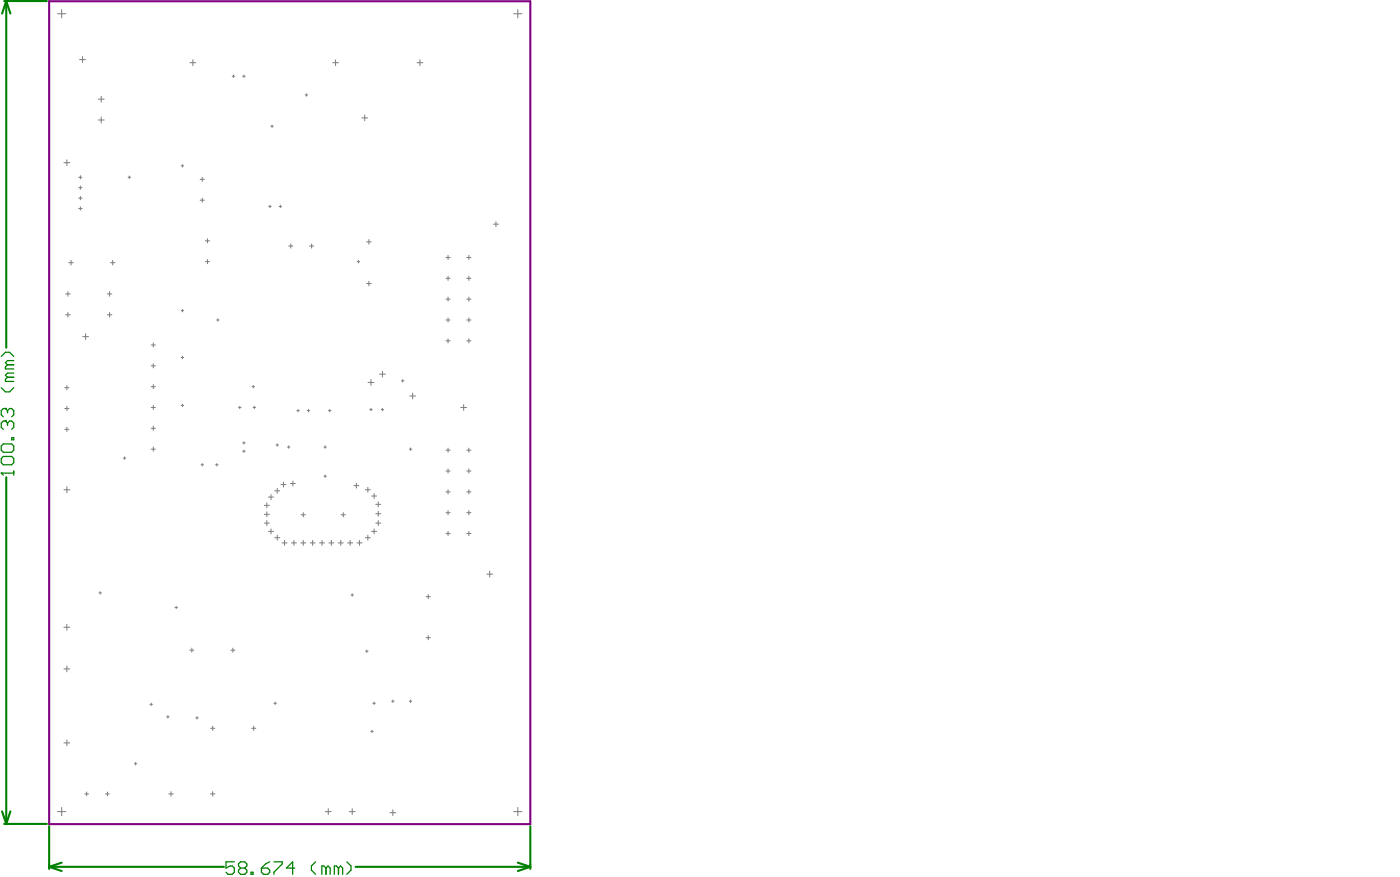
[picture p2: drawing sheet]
<svg xmlns="http://www.w3.org/2000/svg" width="568mm" height="356mm" viewBox="0 0 568 356" stroke-linecap="round" stroke-linejoin="round" font-family="sans-serif">
<path d="M20 .5h195.3v334h-195.3z" fill="none" stroke="#800080" stroke-width=".85"/>
<g fill="none" stroke="#008000" stroke-width=".85">
<path d="M1.7 .4h17.3M2.5 .4l-1.7 5.1M2.5 .4v140.7M2.5 .4l1.7 5.1M2.5 193.7v140.7M.8 329.3l1.7 5.1M1.7 334.4h17.3M4.2 329.3l-1.7 5.1M20 335.3v17.4M215.3 335.3v17.4M20 351.8l5 1.7M20 351.8h70.9"/>
<path d="M25 350.1l-5 1.7M144.3 351.8h71M210.2 350.1l5.1 1.7M215.3 351.8l-5.1 1.7"/>
</g>
<path d="M.5 192h5.1M5.6 191.2v1.7" fill="none" stroke="#008000" stroke-width=".51"/>
<circle cx=".5" cy="192" r=".25" fill="#008000"/>
<path d="M2.2 170.9h-.8l-.9 .8v1.7l.9 .9M4.7 177.6h.9v.9h-.9zM.5 192l.9 .9M.5 186.1l.9-.8h3.3l.9 .8v1.7l-.9 .8h-3.3l-.9-.8zM.5 181l.9-.8h3.3l.9 .8v1.7l-.9 .9h-3.3l-.9-.9z" fill="none" stroke="#008000" stroke-width=".51"/>
<circle cx="2.2" cy="170.9" r=".25" fill="#008000"/>
<path d="M2.2 170.9l.8 .8M2.2 165.8h-.8l-.9 .9v1.6l.9 .9M3 171.7v.9M3 171.7l.9-.8h.8l.9 .8v1.7l-.9 .9" fill="none" stroke="#008000" stroke-width=".51"/>
<circle cx="2.2" cy="165.8" r=".25" fill="#008000"/>
<g fill="none" stroke="#008000" stroke-width=".51">
<path d="M.5 157.4l1.7 1.6h1.7l1.7-1.6M.5 144.7l1.7-1.7h1.7l1.7 1.7M3 153.1l-.8 .9v.8h3.4M3 148.1l-.8 .8v.8h3.4M3 153.1h2.6M3 148.1h2.6M5.6 151.4h-2.6l-.8 .9 .8 .8M5.6 146.4h-2.6l-.8 .8 .8 .9M2.2 165.8l.8 .9M3 166.7v.8M3 166.7l.9-.9h.8l.9 .9v1.6l-.9 .9M95.1 349.8h-3.4v2.5l1.7-.8h.9l.8 .8v1.7l-.8 .9h-1.7l-.9-.9"/>
<path d="M97.7 352.3l-.9-.8v-.9l.9-.8h1.7l.8 .8v.9l-.8 .8M97.7 352.3l-.9 .9v.8l.9 .9h1.7l.8-.9v-.8l-.8-.9M97.7 352.3h1.7M101.9 354h.8v.9h-.8zM106.1 352.3h2.6l.8 .9v.8l-.8 .9h-1.7l-.9-.9zM109.5 349.8l-1.7 .8-1.7 1.7M111.2 349.8h3.4v.8l-3.4 3.4v.9M119.6 352.3h-3.3l2.5-2.5v5.1M128.1 349.8l-1.7 1.7v1.7l1.7 1.7M132.3 352.3l-.8-.8h-.9v3.4M132.3 352.3v2.6M132.3 352.3l.9-.8 .8 .8v2.6"/>
<path d="M137.4 352.3l-.8-.8h-.9v3.4M137.4 352.3v2.6M137.4 352.3l.9-.8 .8 .8v2.6M140.8 349.8l1.7 1.7v1.7l-1.7 1.7"/>
</g>
<g fill="none" stroke="#808080" stroke-width=".42">
<path d="M23.3 5.6h3.4M25 3.9v3.4M208.5 5.6h3.4M210.2 3.9v3.4M32.3 24.2h2.4M33.5 23v2.4M41.1 39.1v2.3M77.1 25.5h2.4M78.3 24.3v2.3M94.3 30.9h1M94.8 30.4v1.1M98.5 30.9h1"/>
<path d="M99 30.4v1.1M123.9 38.6h1M124.4 38.1v1M135 25.5h2.4M136.2 24.3v2.3M169.3 25.5h2.4M170.5 24.3v2.3M39.9 48.7h2.4M39.9 40.2h2.4M41.1 47.5v2.4M109.9 51.2h1M110.4 50.7v1"/>
<path d="M146.9 47.9h2.3M148.1 46.7v2.3M26 66h2.3M27.1 64.9v2.3M32 72h1.3M32 76.2h1.3M32.6 71.3v1.3M32.6 75.5v1.4M32.6 79.7v1.4M52 72h1M52.5 71.4v1.1M73.6 67.3h1"/>
<path d="M74.1 66.8v1M81.3 72.8h1.7M82.1 72v1.6M32 84.6h1.3M32 80.4h1.3M32.6 84v1.3M81.3 81.3h1.7M82.1 80.4v1.7M83.4 97.7h1.7M84.2 96.9v1.7M109.1 83.8h1M109.6 83.3v1"/>
<path d="M113.3 83.8h1M113.8 83.3v1M117.2 99.9h1.7M118 99v1.7M125.7 99.9h1.6M126.5 99v1.7M148.8 98.2h1.9M149.8 97.2v1.9M200.3 91h2M201.3 90v2M26.6 119.3h1.9M27.6 118.4v1.8"/>
<path d="M27.9 106.6h1.9M28.8 105.7v1.9M43.5 119.3h1.9M44.5 118.4v1.8M44.8 106.6h1.9M45.7 105.7v1.9M83.4 106.2h1.7M84.2 105.4v1.6M145 106.2h1M145.5 105.7v1M148.8 115.1h1.9M149.8 114.1v1.9"/>
<path d="M181 113h1.7M181 104.5h1.7M181.9 103.7v1.7M181.9 112.1v1.7M189.5 113h1.7M189.5 104.5h1.7M190.3 103.7v1.7M190.3 112.1v1.7M26.6 127.8h1.9M27.6 126.8v1.9M33.6 136.6h2.3M34.8 135.5v2.3"/>
<path d="M43.5 127.8h1.9M44.5 126.8v1.9M62.2 139.2v1.7M73.6 126.1h1M74.1 125.6v1M87.9 129.9h1.1M88.4 129.4v1M181 129.9h1.7M181 138.3h1.7M181 121.4h1.7M181.9 120.6v1.7M181.9 129v1.7"/>
<path d="M181.9 137.5v1.7M189.5 129.9h1.7M189.5 138.3h1.7M189.5 121.4h1.7M190.3 120.6v1.7M190.3 129v1.7M190.3 137.5v1.7M26.3 157.4h1.7M27.1 156.5v1.7M61.4 156.9h1.7M61.4 140h1.7M61.4 148.5h1.7"/>
<path d="M62.2 147.6v1.7M62.2 156.1v1.7M73.6 145.1h1M74.1 144.6v1M102.3 156.9h1M102.8 156.4v1M149.4 155.2h2.4M150.6 154.1v2.3M154.1 151.9h2.3M155.2 150.7v2.3M162.9 154.6h1.1M163.4 154.1v1"/>
<path d="M167.5 159.6v2.3M26.3 165.8h1.7M26.3 174.3h1.7M27.1 165v1.7M27.1 173.4v1.7M61.4 165.4h1.7M61.4 173.8h1.7M62.2 164.5v1.7M62.2 173v1.7M73.6 164.5h1M74.1 164v1M96.8 165.4h1"/>
<path d="M97.3 164.9v1M98.5 179.8h1M99 179.3v1M102.7 165.4h1.1M103.2 164.9v1M120.5 166.7h1M121 166.1v1.1M124.7 166.7h1M125.2 166.1v1.1M133.3 166.7h1.1M133.9 166.1v1.1M150.1 166.2h1"/>
<path d="M150.6 165.7v1M154.7 166.2h1.1M155.2 165.7v1M166.3 160.7h2.4M187 165.4h2.4M188.2 164.2v2.4M26 198.8h2.3M27.1 197.6v2.4M50.1 185.9h1M50.6 185.4v1M61.4 182.3h1.7M62.2 181.5v1.6"/>
<path d="M81.6 188.6h1M82.1 188.1v1M87.5 188.6h1M88 188.1v1M98.5 183.1h1M99 182.6v1.1M111.5 199.2h2.1M112 180.6h1.1M112.5 180.1v1M112.5 198.2v2M114.1 196.7h2M115.1 195.7v2"/>
<path d="M116.7 181.5h1M117.2 180.9v1.1M117.9 196.2h2M118.9 195.2v2.1M131.5 193.3h1M131.5 181.5h1M132 180.9v1.1M132 192.8v1M143.7 197.1h2M144.7 196.1v2M148.3 198.8h2M149.3 197.8v2"/>
<path d="M166.2 182.3h1M166.7 181.8v1M181 199.6h1.7M181 191.2h1.7M181 182.7h1.7M181.9 181.9v1.7M181.9 190.3v1.7M181.9 198.8v1.7M189.5 199.6h1.7M189.5 191.2h1.7M189.5 182.7h1.7M190.3 181.9v1.7"/>
<path d="M190.3 190.3v1.7M190.3 198.8v1.7M107.3 212.3h2M107.3 208.8h2M107.3 205.1h2M108.3 204.1v2M108.3 207.7v2M108.3 211.3v2M109 215.7h2M109 201.7h2M110 200.7v2.1M110 214.7v2"/>
<path d="M111.5 218.2h2.1M112.5 217.2v2M115.5 219.3v2.1M119.3 219.3v2.1M122.3 208.9h1.7M123.1 208.1v1.7M123.1 219.3v2.1M126.9 219.3v2.1M130.7 219.3v2.1M134.5 219.3v2.1M138.3 219.3v2.1M138.5 208.9h1.7"/>
<path d="M139.3 208.1v1.7M142.1 219.3v2.1M145.9 219.3v2.1M148.3 218.2h2M149.3 217.2v2M150.8 201.3h2.1M150.8 215.7h2.1M151.9 200.3v2M151.9 214.7v2M152.5 204.7h2.1M152.5 208.5h2.1M152.5 212.3h2.1"/>
<path d="M153.6 203.7v2M153.6 207.5v2M153.6 211.3v2M181 216.5h1.7M181 208.1h1.7M181.9 207.2v1.7M181.9 215.7v1.7M189.5 216.5h1.7M189.5 208.1h1.7M190.3 207.2v1.7M190.3 215.7v1.7M114.5 220.3h2"/>
<path d="M118.3 220.3h2M122.1 220.3h2M125.9 220.3h2M129.7 220.3h2M133.5 220.3h2M137.3 220.3h2M141.1 220.3h2.1M144.9 220.3h2.1M197.6 233h2.4M198.8 231.8v2.4M26 254.6h2.3M27.1 253.4v2.4"/>
<path d="M40.2 240.6h1M40.7 240.1v1M71 246.6h1M71.5 246.1v1M142.5 241.5h1M143 241v1M173 242.2h1.7M173 258.8h1.7M173.8 241.3v1.7M173.8 258v1.7M26 271.5h2.3M27.1 270.3v2.4"/>
<path d="M77 263.9h1.7M77.9 263v1.7M93.7 263.9h1.7M94.5 263v1.7M148.4 264.3h1M148.9 263.8v1M60.9 285.9h1M61.4 285.4v1M67.6 290.9h1.1M68.2 290.4v1.1M79.5 291.4h1M80 290.9v1"/>
<path d="M85.5 295.6h1.7M86.3 294.8v1.6M102.1 295.6h1.7M103 294.8v1.6M111.2 285.5h1M111.7 284.9v1.1M150.5 296.9h1M151 296.4v1M151.4 285.5h1M151.9 284.9v1.1M159 284.6h1M159.5 284.1v1"/>
<path d="M166.2 284.6h1M166.7 284.1v1M26 301.5h2.3M27.1 300.3v2.4M54.5 310h1.1M55 309.5v1M23.3 329.4h3.4M25 327.7v3.4M34.4 322.2h1.5M35.2 321.5v1.5M42.9 322.2h1.5M43.6 321.5v1.5"/>
<path d="M68.5 322.2h1.9M69.4 321.3v1.9M85.4 322.2h1.9M86.3 321.3v1.9M132.1 329.4h2.3M133.3 328.2v2.4M141.8 329.4h2.4M143 328.2v2.4M158.3 329.8h2.4M159.5 328.7v2.3M208.5 329.4h3.4M210.2 327.7v3.4"/>
</g>
</svg>
